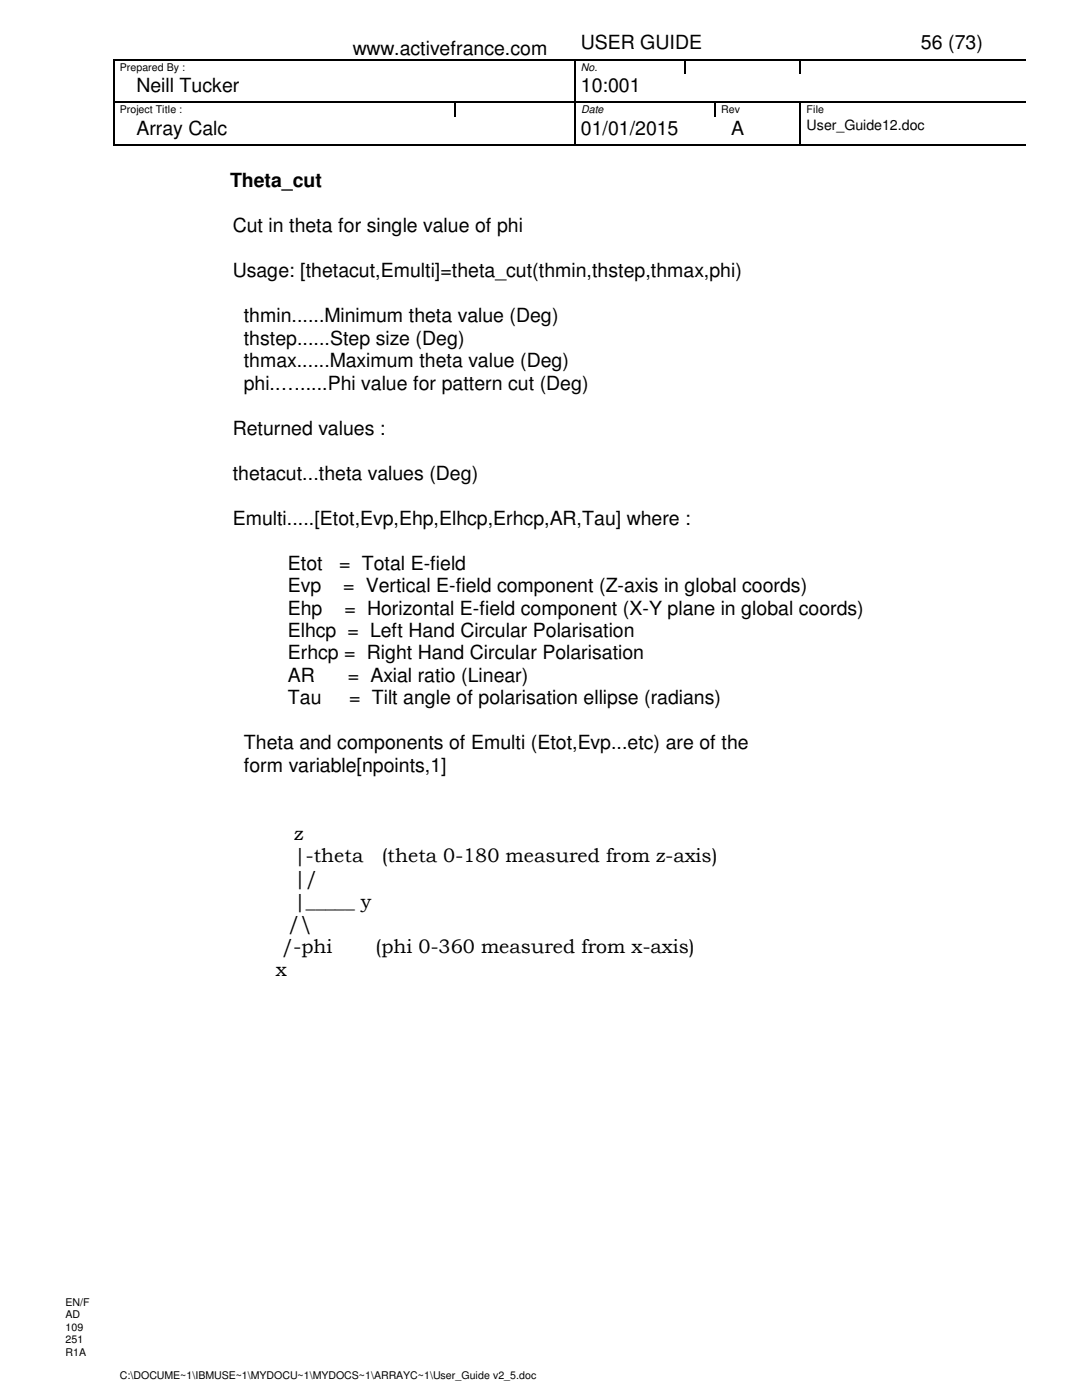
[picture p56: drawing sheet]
<svg xmlns="http://www.w3.org/2000/svg" width="216mm" height="279mm" viewBox="0 0 216 279" stroke-linecap="round" stroke-linejoin="round" font-family="sans-serif">
<defs><g id="words">
<g font-size="3.9">
<text x="70.4" y="11">www.activefrance.com</text>
<text x="115.9" y="9.8">USER GUIDE</text>
<text x="183.8" y="9.8">56 (73)</text>
<text x="27.2" y="18.5">Neill Tucker</text>
<text x="115.9" y="18.5">10:001</text>
<text x="27.2" y="27">Array Calc</text>
<text x="115.9" y="27">01/01/2015</text>
<text x="145.9" y="27">A</text>
<text x="45.9" y="37.3">Theta_cut</text>
<text x="46.4" y="46.4">Cut in theta for single value of phi</text>
<text x="46.4" y="55.3">Usage: [thetacut,Emulti]=theta_cut(thmin,thstep,thmax,phi)</text>
<text x="48.6" y="64.3">thmin......Minimum theta value (Deg)</text>
<text x="48.6" y="68.8">thstep......Step size (Deg)</text>
<text x="48.6" y="73.3">thmax......Maximum theta value (Deg)</text>
<text x="48.6" y="77.8">phi..….....Phi value for pattern cut (Deg)</text>
<text x="46.4" y="86.7">Returned values :</text>
<text x="46.4" y="95.7">thetacut...theta values (Deg)</text>
<text x="46.4" y="104.7">Emulti.....[Etot,Evp,Ehp,Elhcp,Erhcp,AR,Tau] where :</text>
<text x="57.4" y="113.7">Etot</text>
<text x="67.7" y="113.7">= Total E-field</text>
<text x="57.4" y="118.2">Evp</text>
<text x="68.5" y="118.2">= Vertical E-field component (Z-axis in global coords)</text>
<text x="57.4" y="122.6">Ehp</text>
<text x="68.7" y="122.6">= Horizontal E-field component (X-Y plane in global coords)</text>
<text x="57.4" y="127.1">Elhcp = Left Hand Circular Polarisation</text>
<text x="57.4" y="131.6">Erhcp = Right Hand Circular Polarisation</text>
<text x="57.4" y="136.1">AR</text>
<text x="69.4" y="136.1">= Axial ratio (Linear)</text>
<text x="57.4" y="140.6">Tau</text>
<text x="69.7" y="140.6">= Tilt angle of polarisation ellipse (radians)</text>
<text x="48.6" y="149.6">Theta and components of Emulti (Etot,Evp...etc) are of the</text>
<text x="48.6" y="154.1">form variable[npoints,1]</text>
<text x="58.7" y="167.6">z</text>
<text x="58.7" y="172.1">|-theta</text>
<text x="76.2" y="172.1">(theta 0-180 measured from z-axis)</text>
<text x="58.7" y="176.6">|/</text>
<text x="57.5" y="185.7">/\</text>
<text x="58.7" y="181.1">|_____ y</text>
<text x="56.3" y="190.2">/-phi</text>
<text x="74.9" y="190.2">(phi 0-360 measured from x-axis)</text>
<text x="55" y="194.7">x</text>
</g>
<text font-size="2.8" x="161" y="26">User_Guide12.doc</text>
<g font-size="2.1">
<text x="23.9" y="14.1">Prepared By :</text>
<text x="115.9" y="14.1">No.</text>
<text x="23.9" y="22.6">Project Title :</text>
<text x="116" y="22.6">Date</text>
<text x="143.9" y="22.6">Rev</text>
<text x="161" y="22.6">File</text>
<text x="13.1" y="260.6">EN/F</text>
<text x="13.1" y="263.1">AD</text>
<text x="13.1" y="265.6">109</text>
<text x="13.1" y="268.1">251</text>
<text x="13.1" y="270.6">R1A</text>
<text x="23.9" y="275.3">C:\DOCUME~1\IBMUSE~1\MYDOCU~1\MYDOCS~1\ARRAYC~1\User_Guide v2_5.doc</text>
</g>
</g></defs>
<g fill="#000">
<path d="M22.6 11.8h.2v.3h-.2zM114.6 11.8h.2v.3h-.2zM136.6 11.8h.2v.3h-.2zM159.6 11.8h.2v.3h-.2zM182.4 11.8h.2v.3h-.2zM202.4 11.8h.2v.3h-.2zM202.6 11.8h.3v.3h-.3zM202.9 11.8h1.7v.3h-1.7zM22.6 20.3h.2v.3h-.2zM22.6 28.8h.2v.3h-.2zM90.6 20.3h.2v.3h-.2zM114.6 20.3h.2v.3h-.2z"/>
<path d="M114.6 28.8h.2v.3h-.2zM114.8 20.3h.3v.3h-.3zM142.6 20.3h.2v.3h-.2zM159.6 20.3h.3v.3h-.3zM159.6 28.8h.3v.3h-.3z"/>
</g>
<g fill="none" stroke="#000" stroke-width=".25">
<path d="M22.7 12.1v8.2M22.8 11.9h91.8M114.7 12.1v8.2M114.8 11.9h21.8M136.7 12.1v2.7M136.8 11.9h22.8M159.7 12.1v2.7M159.8 11.9h22.6M182.6 11.9h19.8M22.7 20.6v8.2M22.8 20.4h67.8M22.8 29h91.8"/>
<path d="M90.7 20.6v2.7M90.8 20.4h23.8M114.7 23.3v5.5M114.7 20.6v2.7M114.8 29h44.8M115.1 20.4h27.5M142.7 20.6v2.7M142.8 20.4h16.8M159.7 20.6v8.2M159.9 20.4h44.7M159.9 29h44.7"/>
</g>
<g fill="#fff">
<path d="M12.6 258.5h6v2.5h-6z"/>
<path d="M12.6 261h6v2.5h-6z"/>
<path d="M12.6 263.5h6v2.5h-6z"/>
<path d="M12.6 266h6v2.5h-6z"/>
<path d="M12.6 268.5h6v10.9h-6z"/>
</g>
<use href="#words"/>
</svg>
